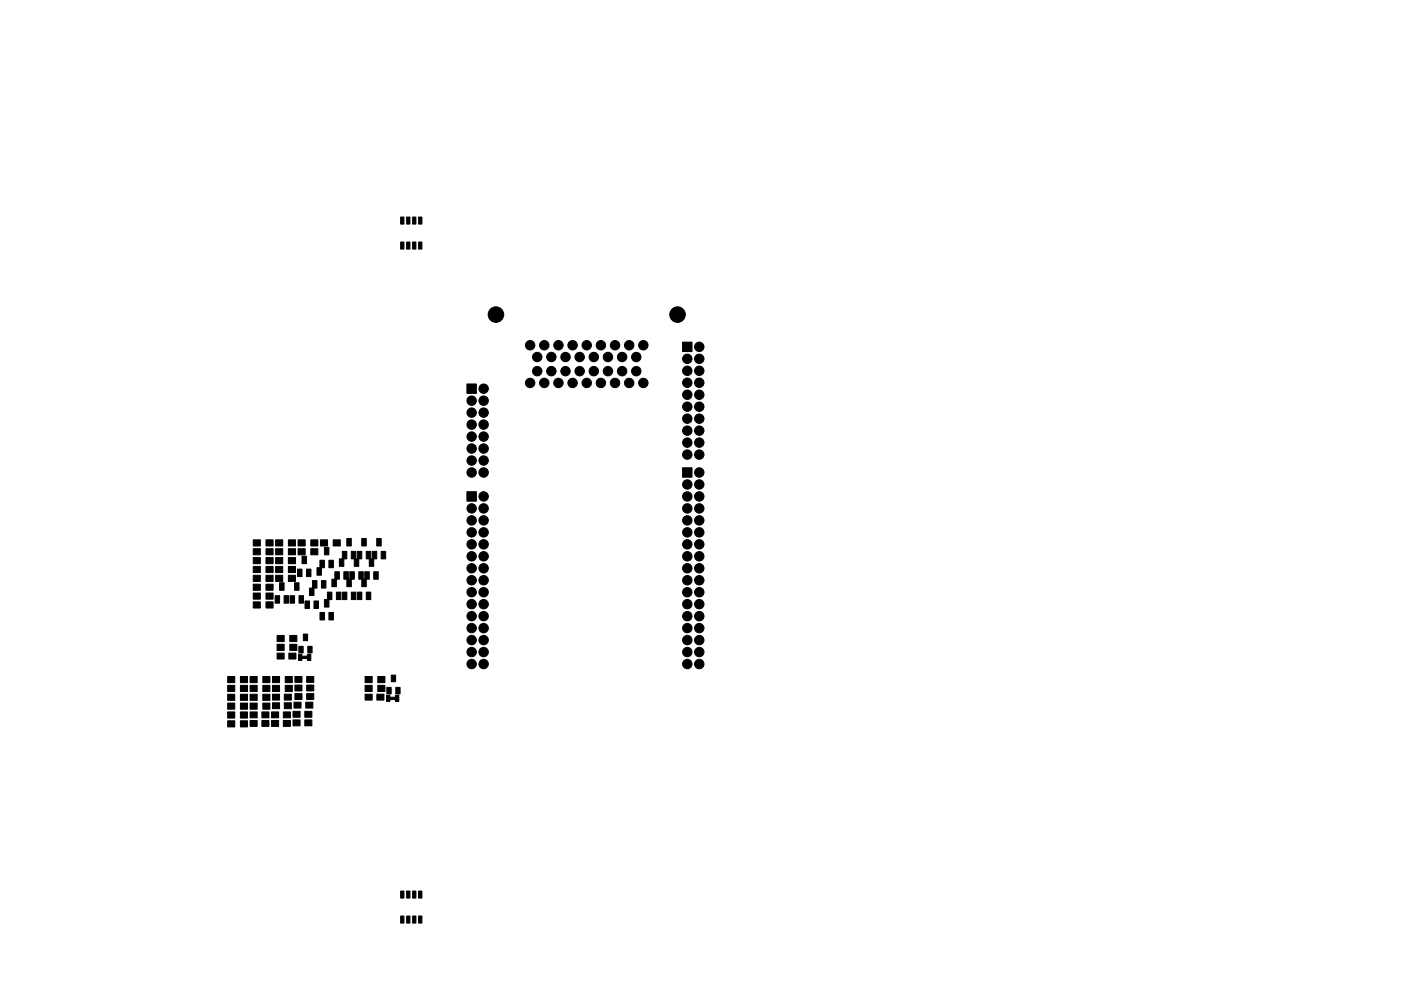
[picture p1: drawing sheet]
<svg xmlns="http://www.w3.org/2000/svg" width="297mm" height="210mm" viewBox="0 0 297 210" stroke-linecap="round" stroke-linejoin="round" font-family="sans-serif">
<g fill="#000" stroke="#000" stroke-width=".21">
<path d="M84.9 46h.7v1.5h-.7zM84.9 51.3h.7v1.5h-.7zM86.2 46h.7v1.5h-.7zM86.2 51.3h.7v1.5h-.7zM87.5 46h.7v1.5h-.7zM87.5 51.3h.7v1.5h-.7zM88.8 46h.7v1.5h-.7zM88.8 51.3h.7v1.5h-.7zM144.7 72.6h2v2h-2zM99 81.5h2v2h-2zM53.7 114.5h1.5v1.3h-1.5zM53.7 116.4h1.5v1.3h-1.5z"/>
<path d="M53.7 118.3h1.5v1.3h-1.5zM56.4 114.5h1.5v1.3h-1.5zM56.4 116.4h1.5v1.3h-1.5zM56.4 118.3h1.5v1.3h-1.5zM58.4 118.3h1.5v1.3h-1.5zM58.4 116.4h1.5v1.3h-1.5zM58.4 114.5h1.5v1.3h-1.5zM61.1 118.3h1.5v1.3h-1.5zM61.1 116.4h1.5v1.3h-1.5zM61.1 114.5h1.5v1.3h-1.5zM63.2 116.4h1.5v1.3h-1.5zM63.2 114.5h1.5v1.3h-1.5z"/>
<path d="M64 118h1v1.6h-1zM65.9 116.4h1.5v1.3h-1.5zM65.9 114.5h1.5v1.3h-1.5zM67.9 114.5h1.5v1.3h-1.5zM68.8 116.1h.9v1.6h-.9zM70.6 114.5h1.5v1.3h-1.5zM72.6 117h.9v1.6h-.9zM73.5 114.2h1v1.6h-1zM74.5 117h.9v1.6h-.9zM75.7 117h1v1.6h-1zM76.7 114.2h1v1.6h-1zM77.7 117h.9v1.6h-.9z"/>
<path d="M78.9 117h1v1.6h-1zM79.9 114.2h.9v1.6h-.9zM80.8 117h1v1.6h-1zM99 104.3h2v2h-2zM144.7 99.2h2v2h-2zM53.7 123.9h1.5v1.3h-1.5zM53.7 125.8h1.5v1.3h-1.5zM53.7 127.7h1.5v1.3h-1.5zM53.7 122.1h1.5v1.3h-1.5zM53.7 120.2h1.5v1.3h-1.5zM56.4 123.9h1.5v1.3h-1.5zM56.4 125.8h1.5v1.3h-1.5z"/>
<path d="M56.4 127.7h1.5v1.3h-1.5zM56.4 122.1h1.5v1.3h-1.5zM56.4 120.2h1.5v1.3h-1.5zM58.3 126.4h1v1.6h-1zM58.4 120.2h1.5v1.3h-1.5zM58.4 122.1h1.5v1.3h-1.5zM58.7 138.6h1.5v1.2h-1.5zM58.7 136.7h1.5v1.3h-1.5zM58.7 134.8h1.5v1.3h-1.5zM59.3 123.6h.9v1.6h-.9zM60.2 126.4h1v1.6h-1zM61.1 120.2h1.5v1.3h-1.5z"/>
<path d="M61.1 122.1h1.5v1.3h-1.5zM61.2 138.6h1.5v1.2h-1.5zM61.4 136.7h1.5v1.3h-1.5zM61.4 134.8h1.5v1.3h-1.5zM61.5 126.4h.9v1.6h-.9zM62.4 123.6h1v1.6h-1zM63.1 120.7h.9v1.6h-.9zM63.4 137.1h.9v1.4h-.9zM63.4 126.4h.9v1.6h-.9zM63.8 139.2h1.6v.5h-1.6zM64.3 134.5h.9v1.4h-.9zM64.7 127.5h.9v1.6h-.9z"/>
<path d="M65 120.7h.9v1.6h-.9zM65.3 137.1h.9v1.4h-.9zM65.6 124.8h1v1.6h-1zM66.3 123.2h.9v1.6h-.9zM66.6 127.5h.9v1.6h-.9zM67.2 120.4h.9v1.6h-.9zM67.8 118.9h1v1.6h-1zM67.8 129.9h1v1.6h-1zM68.1 123.2h1v1.6h-1zM68.8 127.2h.9v1.6h-.9zM69.4 125.6h1v1.6h-1zM69.7 118.9h1v1.6h-1z"/>
<path d="M69.7 129.9h1v1.6h-1zM70.4 122.9h.9v1.6h-.9zM71 121.3h1v1.6h-1zM71.3 125.6h1v1.6h-1zM72 118.6h.9v1.6h-.9zM72.6 125.6h.9v1.6h-.9zM72.9 121.3h.9v1.6h-.9zM73.5 122.9h1v1.6h-1zM74.2 121.3h.9v1.6h-.9zM74.5 125.6h.9v1.6h-.9zM75.1 118.6h1v1.6h-1zM75.8 125.6h.9v1.6h-.9z"/>
<path d="M76.1 121.3h.9v1.6h-.9zM76.7 122.9h1v1.6h-1zM77.3 121.3h1v1.6h-1zM77.7 125.6h.9v1.6h-.9zM78.3 118.6h.9v1.6h-.9zM79.2 121.3h1v1.6h-1zM48.3 151h1.5v1.3h-1.5zM48.3 149.2h1.5v1.3h-1.5zM48.3 152.9h1.5v1.3h-1.5zM48.3 143.5h1.5v1.3h-1.5zM48.3 145.4h1.5v1.3h-1.5zM48.3 147.3h1.5v1.3h-1.5z"/>
<path d="M51 151h1.5v1.3h-1.5zM51 149.2h1.5v1.3h-1.5zM51 152.9h1.5v1.3h-1.5zM51 143.5h1.5v1.3h-1.5zM51 145.4h1.5v1.3h-1.5zM51 147.3h1.5v1.3h-1.5zM53 152.9h1.5v1.2h-1.5zM53 151h1.5v1.3h-1.5zM53 145.4h1.5v1.3h-1.5zM53 149.2h1.5v1.3h-1.5zM53 147.3h1.5v1.3h-1.5zM53 143.5h1.5v1.3h-1.5z"/>
<path d="M55.5 152.9h1.5v1.2h-1.5zM55.5 151h1.5v1.3h-1.5zM55.7 145.4h1.5v1.3h-1.5zM55.7 149.2h1.5v1.3h-1.5zM55.7 147.3h1.5v1.3h-1.5zM55.7 143.5h1.5v1.3h-1.5zM57.6 152.9h1.5v1.2h-1.5zM57.6 151h1.5v1.3h-1.5zM57.8 149.1h1.5v1.3h-1.5zM57.8 147.3h1.5v1.2h-1.5zM57.8 143.5h1.5v1.3h-1.5zM57.8 145.4h1.5v1.3h-1.5z"/>
<path d="M60.1 152.9h1.5v1.2h-1.5zM60.1 151h1.5v1.3h-1.5zM60.3 149.1h1.5v1.3h-1.5zM60.3 147.3h1.5v1.2h-1.5zM60.5 143.5h1.5v1.3h-1.5zM60.5 145.4h1.5v1.3h-1.5zM62.1 152.7h1.5v1.3h-1.5zM62.1 150.9h1.5v1.3h-1.5zM62.3 149h1.5v1.2h-1.5zM62.5 147.2h1.5v1.2h-1.5zM62.5 145.3h1.5v1.3h-1.5zM62.5 143.5h1.5v1.3h-1.5z"/>
<path d="M63.3 138.8h.7v1.3h-.7zM64.6 152.7h1.5v1.3h-1.5zM64.6 150.9h1.5v1.3h-1.5zM64.8 149h1.5v1.2h-1.5zM65 147.2h1.5v1.2h-1.5zM65 145.3h1.5v1.3h-1.5zM65 143.5h1.5v1.3h-1.5zM65.2 138.8h.7v1.3h-.7zM77.4 147.3h1.5v1.2h-1.5zM77.4 143.5h1.5v1.3h-1.5zM77.4 145.4h1.5v1.3h-1.5zM79.9 147.3h1.5v1.2h-1.5z"/>
<path d="M80.1 143.5h1.5v1.3h-1.5zM80.1 145.4h1.5v1.3h-1.5zM82 147.5h.7v1.3h-.7zM82 145.8h.9v1.4h-.9zM82.5 147.9h1.5v.5h-1.5zM83 143.2h.9v1.4h-.9zM83.9 147.5h.7v1.3h-.7zM83.9 145.8h.9v1.4h-.9zM84.9 194.3h.7v1.5h-.7zM84.9 189h.7v1.5h-.7zM86.2 194.3h.7v1.5h-.7zM86.2 189h.7v1.5h-.7z"/>
<path d="M87.5 194.3h.7v1.5h-.7zM87.5 189h.7v1.5h-.7zM88.8 194.3h.7v1.5h-.7zM88.8 189h.7v1.5h-.7z"/>
<circle cx="105.1" cy="66.7" r="1.65"/>
<circle cx="112.4" cy="73.2" r="1"/>
<circle cx="113.9" cy="78.7" r="1"/>
<circle cx="113.9" cy="75.7" r="1"/>
<circle cx="115.4" cy="73.2" r="1"/>
<circle cx="116.9" cy="78.7" r="1"/>
<circle cx="116.9" cy="75.7" r="1"/>
<circle cx="118.4" cy="73.2" r="1"/>
<circle cx="119.9" cy="78.7" r="1"/>
<circle cx="119.9" cy="75.7" r="1"/>
<circle cx="121.4" cy="73.2" r="1"/>
<circle cx="122.9" cy="78.7" r="1"/>
<circle cx="122.9" cy="75.7" r="1"/>
<circle cx="124.4" cy="73.2" r="1"/>
<circle cx="125.9" cy="78.7" r="1"/>
<circle cx="125.9" cy="75.7" r="1"/>
<circle cx="127.4" cy="73.2" r="1"/>
<circle cx="128.9" cy="78.7" r="1"/>
<circle cx="128.9" cy="75.7" r="1"/>
<circle cx="130.4" cy="73.2" r="1"/>
<circle cx="131.9" cy="78.7" r="1"/>
<circle cx="131.9" cy="75.7" r="1"/>
<circle cx="133.4" cy="73.2" r="1"/>
<circle cx="134.9" cy="78.7" r="1"/>
<circle cx="134.9" cy="75.7" r="1"/>
<circle cx="136.4" cy="73.2" r="1"/>
<circle cx="143.6" cy="66.7" r="1.65"/>
<circle cx="145.7" cy="78.7" r="1"/>
<circle cx="145.7" cy="76.1" r="1"/>
<circle cx="148.3" cy="78.7" r="1"/>
<circle cx="148.3" cy="73.6" r="1"/>
<circle cx="148.3" cy="76.1" r="1"/>
<circle cx="100" cy="97.7" r="1"/>
<circle cx="100" cy="90.1" r="1"/>
<circle cx="100" cy="92.6" r="1"/>
<circle cx="100" cy="87.5" r="1"/>
<circle cx="100" cy="95.2" r="1"/>
<circle cx="100" cy="85" r="1"/>
<circle cx="102.5" cy="82.5" r="1"/>
<circle cx="102.5" cy="97.7" r="1"/>
<circle cx="102.5" cy="95.2" r="1"/>
<circle cx="102.5" cy="92.6" r="1"/>
<circle cx="102.5" cy="90.1" r="1"/>
<circle cx="102.5" cy="87.5" r="1"/>
<circle cx="102.5" cy="85" r="1"/>
<circle cx="112.4" cy="81.2" r="1"/>
<circle cx="115.4" cy="81.2" r="1"/>
<circle cx="118.4" cy="81.2" r="1"/>
<circle cx="121.4" cy="81.2" r="1"/>
<circle cx="124.4" cy="81.2" r="1"/>
<circle cx="127.4" cy="81.2" r="1"/>
<circle cx="130.4" cy="81.2" r="1"/>
<circle cx="133.4" cy="81.2" r="1"/>
<circle cx="136.4" cy="81.2" r="1"/>
<circle cx="145.7" cy="83.7" r="1"/>
<circle cx="145.7" cy="91.4" r="1"/>
<circle cx="145.7" cy="86.3" r="1"/>
<circle cx="145.7" cy="93.9" r="1"/>
<circle cx="145.7" cy="96.4" r="1"/>
<circle cx="145.7" cy="88.8" r="1"/>
<circle cx="145.7" cy="81.2" r="1"/>
<circle cx="148.3" cy="93.9" r="1"/>
<circle cx="148.3" cy="83.7" r="1"/>
<circle cx="148.3" cy="96.4" r="1"/>
<circle cx="148.3" cy="88.8" r="1"/>
<circle cx="148.3" cy="81.2" r="1"/>
<circle cx="148.3" cy="91.4" r="1"/>
<circle cx="148.3" cy="86.3" r="1"/>
<circle cx="100" cy="100.2" r="1"/>
<circle cx="100" cy="110.4" r="1"/>
<circle cx="100" cy="118" r="1"/>
<circle cx="100" cy="107.9" r="1"/>
<circle cx="100" cy="115.5" r="1"/>
<circle cx="100" cy="112.9" r="1"/>
<circle cx="102.5" cy="110.4" r="1"/>
<circle cx="102.5" cy="115.5" r="1"/>
<circle cx="102.5" cy="112.9" r="1"/>
<circle cx="102.5" cy="105.3" r="1"/>
<circle cx="102.5" cy="107.9" r="1"/>
<circle cx="102.5" cy="100.2" r="1"/>
<circle cx="102.5" cy="118" r="1"/>
<circle cx="145.7" cy="115.5" r="1"/>
<circle cx="145.7" cy="105.3" r="1"/>
<circle cx="145.7" cy="102.8" r="1"/>
<circle cx="145.7" cy="110.4" r="1"/>
<circle cx="145.7" cy="118" r="1"/>
<circle cx="145.7" cy="112.9" r="1"/>
<circle cx="145.7" cy="107.9" r="1"/>
<circle cx="148.3" cy="118" r="1"/>
<circle cx="148.3" cy="110.4" r="1"/>
<circle cx="148.3" cy="107.9" r="1"/>
<circle cx="148.3" cy="112.9" r="1"/>
<circle cx="148.3" cy="115.5" r="1"/>
<circle cx="148.3" cy="105.3" r="1"/>
<circle cx="148.3" cy="100.2" r="1"/>
<circle cx="148.3" cy="102.8" r="1"/>
<circle cx="100" cy="138.3" r="1"/>
<circle cx="100" cy="130.7" r="1"/>
<circle cx="100" cy="135.8" r="1"/>
<circle cx="100" cy="133.3" r="1"/>
<circle cx="100" cy="128.2" r="1"/>
<circle cx="100" cy="120.6" r="1"/>
<circle cx="100" cy="123.1" r="1"/>
<circle cx="100" cy="125.6" r="1"/>
<circle cx="102.5" cy="138.3" r="1"/>
<circle cx="102.5" cy="133.3" r="1"/>
<circle cx="102.5" cy="130.7" r="1"/>
<circle cx="102.5" cy="135.8" r="1"/>
<circle cx="102.5" cy="128.2" r="1"/>
<circle cx="102.5" cy="125.6" r="1"/>
<circle cx="102.5" cy="123.1" r="1"/>
<circle cx="102.5" cy="120.6" r="1"/>
<circle cx="145.7" cy="135.8" r="1"/>
<circle cx="145.7" cy="128.2" r="1"/>
<circle cx="145.7" cy="138.3" r="1"/>
<circle cx="145.7" cy="130.7" r="1"/>
<circle cx="145.7" cy="133.3" r="1"/>
<circle cx="145.7" cy="125.6" r="1"/>
<circle cx="145.7" cy="123.1" r="1"/>
<circle cx="145.7" cy="120.6" r="1"/>
<circle cx="148.3" cy="138.3" r="1"/>
<circle cx="148.3" cy="130.7" r="1"/>
<circle cx="148.3" cy="128.2" r="1"/>
<circle cx="148.3" cy="133.3" r="1"/>
<circle cx="148.3" cy="135.8" r="1"/>
<circle cx="148.3" cy="125.6" r="1"/>
<circle cx="148.3" cy="123.1" r="1"/>
<circle cx="148.3" cy="120.6" r="1"/>
<circle cx="100" cy="140.9" r="1"/>
<circle cx="102.5" cy="140.9" r="1"/>
<circle cx="145.7" cy="140.9" r="1"/>
<circle cx="148.3" cy="140.9" r="1"/>
</g>
</svg>
